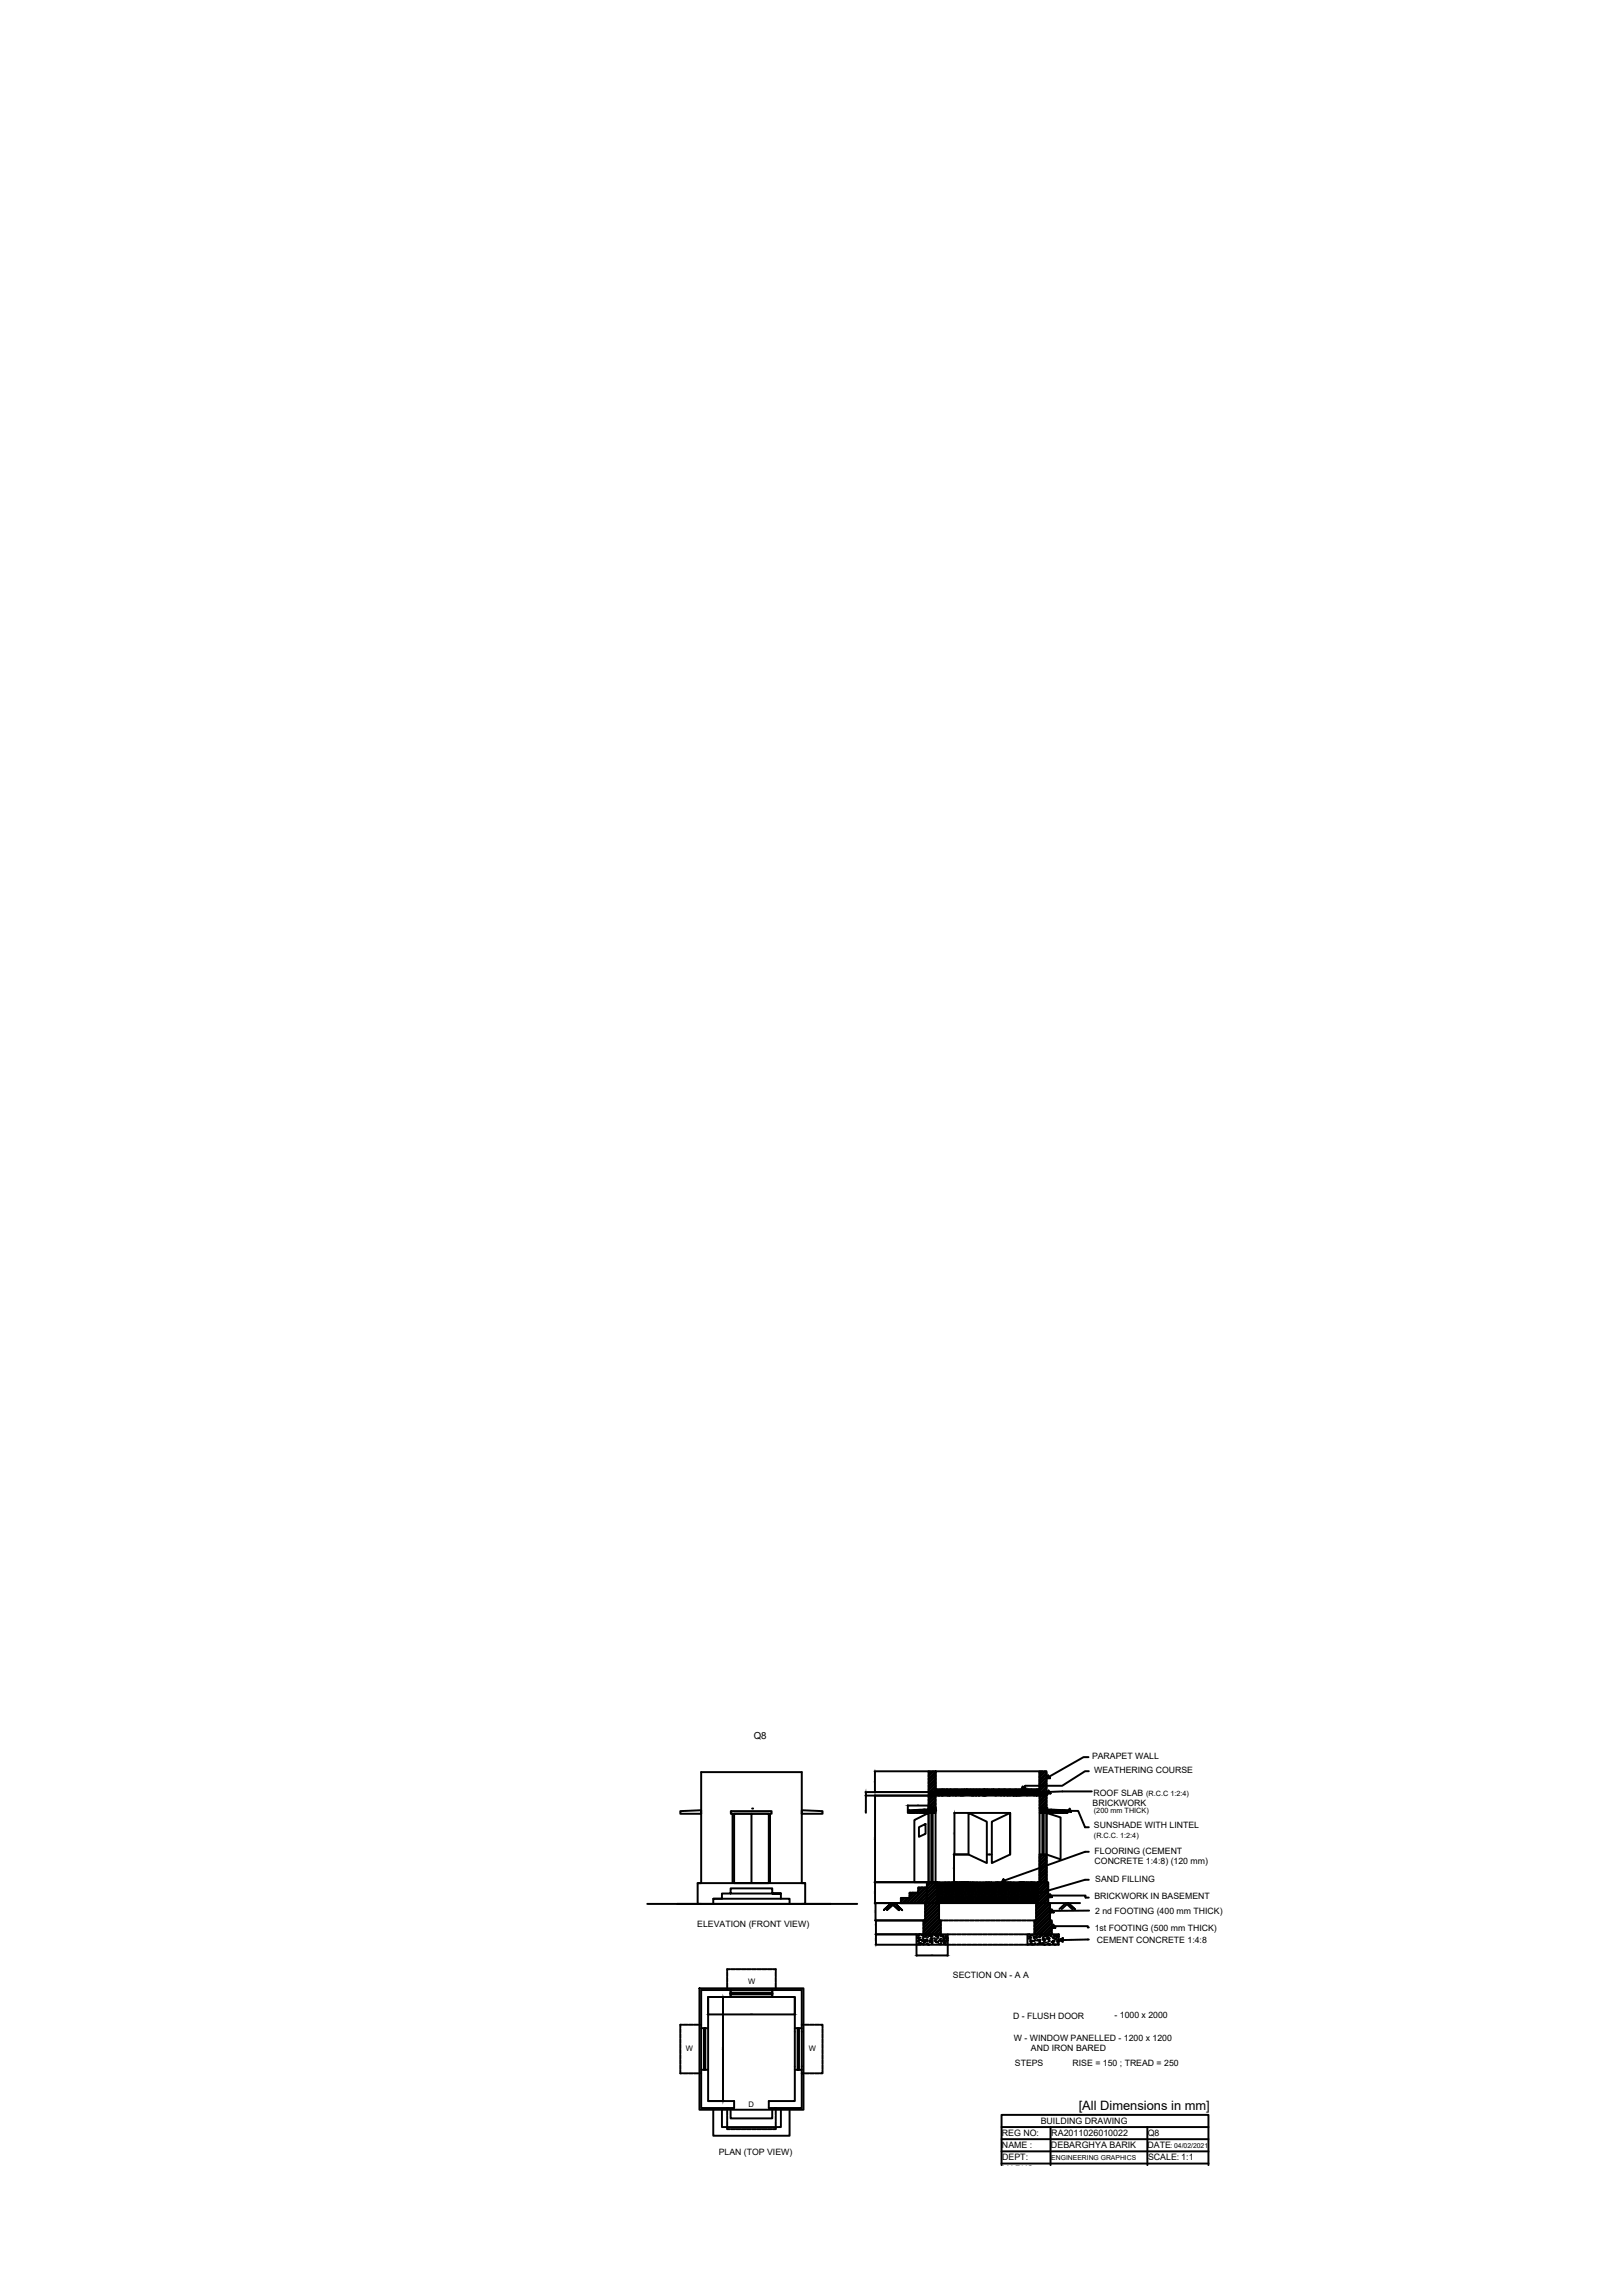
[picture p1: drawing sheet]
<svg xmlns="http://www.w3.org/2000/svg" width="210mm" height="297mm" viewBox="0 0 210 297" stroke-linecap="round" stroke-linejoin="round" font-family="sans-serif">
<defs><g id="words">
<text font-size="1.7" x="139.6" y="273">[All Dimensions in mm]</text>
<text font-size="1.3" x="97.5" y="225">Q8</text>
<g font-size="1.2">
<text x="136" y="277.9">DEBARGHYA BARIK</text>
<text x="136" y="276.3">RA2011026010022</text>
</g>
<g font-size="1.1">
<text x="141.3" y="227.6">PARAPET WALL</text>
<text x="141.4" y="233.6">BRICKWORK</text>
<text x="141.5" y="232.4">ROOF SLAB</text>
<text x="141.6" y="229.4">WEATHERING COURSE</text>
<text x="141.6" y="236.5">SUNSHADE WITH LINTEL</text>
<text x="141.7" y="239.8">FLOORING (CEMENT</text>
<text x="141.6" y="245.6">BRICKWORK IN BASEMENT</text>
<text x="141.7" y="241.1">CONCRETE 1:4:8) (120 mm)</text>
<text x="141.7" y="243.5">SAND FILLING</text>
<text x="90.2" y="249.4">ELEVATION (FRONT VIEW)</text>
<text x="141.7" y="249.9">1st FOOTING (500 mm THICK)</text>
<text x="141.7" y="247.6">2 nd FOOTING (400 mm THICK)</text>
<text x="142" y="251.4">CEMENT CONCRETE 1:4:8</text>
<text x="123.3" y="255.9">SECTION ON - A A</text>
<text x="131.1" y="261.3">D - FLUSH DOOR</text>
<text x="144.2" y="261">- 1000 x 2000</text>
<text x="131.2" y="264.1">W - WINDOW PANELLED - 1200 x 1200</text>
<text x="131.3" y="267.3">STEPS</text>
<text x="133.4" y="265.4">AND IRON BARED</text>
<text x="138.8" y="267.3">RISE = 150 ; TREAD = 250</text>
<text x="134.7" y="274.8">BUILDING DRAWING</text>
<text x="93" y="278.8">PLAN (TOP VIEW)</text>
<text x="129.6" y="276.3">REG NO:</text>
<text x="129.7" y="277.9">NAME :</text>
<text x="129.7" y="281">MARKS:</text>
<text x="129.7" y="279.4">DEPT:</text>
<text x="148.5" y="277.9">DATE</text>
<text x="148.5" y="276.4">Q8</text>
<text x="148.6" y="279.5">SCALE: 1:1</text>
</g>
<g font-size="1">
<text x="96.8" y="256.7">W</text>
<text x="88.7" y="265.3">W</text>
<text x="104.7" y="265.3">W</text>
<text x="96.9" y="272.6">D</text>
</g>
<g font-size=".9">
<text x="148.3" y="232.4">(R.C.C 1:2:4)</text>
<text x="141.6" y="234.6">(200 mm THICK)</text>
<text x="141.6" y="237.8">(R.C.C. 1:2:4)</text>
<text x="136" y="279.4">ENGINEERING GRAPHICS</text>
<text x="151.5" y="277.9">: 04/02/2021</text>
</g>
</g></defs>
<!-- layer: 0 -->
<g fill="none" stroke="#000" stroke-width=".25">
<path d="M88 234.3l2.7-.1v.5h-2.7zM94.7 234.7h5.2v-.4h-5.3v.4h.2v8.9M97.2 234.7h-2.2v8.9h4.5v-8.9h-2.3v8.9M97.3 234h.1M99.6 234.7v8.9M103.8 234.2l2.6 .1v.4h-2.6zM112 232.3h8.2v-.5h14.3v.5h-13.4M112 231.8h8.1M112.1 232v.2M112.1 232.3v2.2M113.2 229.2h6.9M113.2 229.3v2.4"/>
<path d="M113.2 232.4v11M117.5 234.2l2.7-.1v-.2h.9v.6h-3.6zM117.5 233.5v.7M117.5 234.3h.1M117.6 234.4h.1M117.6 234.3h.1M117.6 233.6h2.5M117.6 234.2h.1M117.6 234.5h.1M117.7 234.4h.1M117.7 234.2h.1M117.8 234.3h.1"/>
<path d="M117.9 234.4h.1M117.9 234.5h.1M117.9 234.3h.1M118 234.4h.1M118.1 234.3h.1M118.1 234.5h.1M118.2 234.2h.1M118.2 234.4h.1M118.2 234.5h.1M118.2 234.3h.1M118.3 234.2l-.1 .1zM118.3 234.5h.1"/>
<path d="M118.3 234.3h.1M118.3 234.4h.1M118.3 235.5l1.9-1v9h-1.9zM118.4 234.3h.1M118.5 234.4h.1M118.5 234.5h.1M118.5 234.2h.1M118.6 234.5h.1M118.6 234.3h.1M118.6 234.4h.1M118.7 234.2h.1M118.7 234.5h.1"/>
<path d="M118.8 234.2h.1M118.8 234.4h.1M118.9 234.5h.1M118.9 234.4h.1M118.9 234.3l-.1 .1zM118.9 234.2h.1M118.9 234.1v.1M118.9 236.4l.9-.4v1.2l-.9 .4zM119 234.2h.1M119 234.1h.1M119.1 234.4h.1M119.1 234.5h.1"/>
<path d="M119.1 234.3h.1M119.1 234.2h.1M119.2 234.4h.1M119.2 234.5h.1M119.3 234.2h.1M119.4 234.3h.1M119.4 234.1h.1M119.4 234.5h.1M119.4 234.4h.1M119.4 234.2h.1M119.5 234.4h.1M119.5 234.1h.1"/>
<path d="M119.5 234.5h.1M119.6 234.3h.1M119.6 234.1h.1M119.7 234.4h.1M119.7 234.3h.1M119.7 234.2h.1M119.8 234.5h.1M119.8 234.2h.1M119.9 234.3h.1M119.9 234.5h.1M120 234.4h.1M120 234.2h.1"/>
<path d="M120 234.5h.1M120.1 234.4h.1M120.1 234.5h.1M120.1 234.2h.1M120.2 234.5v9h.9v-9M120.2 233.9v-1.6h.9v1.6M120.2 229.2h.9v2.6h-.9zM120.2 233.5v.6M120.2 234h.1M120.2 234.3h.1M120.2 232.1h.1M120.2 229.2h.1"/>
<path d="M120.2 233.9h.1M120.3 234.2h.1M120.3 232.3l-.1 .1M120.3 234.4h.1M120.3 232.1h.1M120.3 234h.1M120.3 232h.1M120.3 234.5h.1M120.4 232.1h.1M120.4 232.3h.1M120.4 234h.1M120.4 231.9h.1"/>
<path d="M120.4 232.2h.1M120.4 229.2l-.2 .1M120.4 232l-.1 .1zM120.4 232.3l-.2 .2M120.4 234.2h.1M120.5 231.9h.1M120.5 234.4h.1M120.5 234.2h.1M120.5 234.5h.2v9h-.2zM120.6 234.2h.1M120.5 233.9h.1M120.5 232h.1"/>
<path d="M120.6 234.5h.1M120.6 234.3h.1M120.6 234.1h.1M120.6 233.9h.1M120.6 234h.1M120.6 232.1h.1M120.6 232.2h.1M120.7 232.2h.1M120.7 231.9h.1M120.7 234.4h.1M120.7 234.2h.1M120.7 234h.1"/>
<path d="M120.7 234.3h.1M120.7 229.2l-.5 .5M120.7 232.3l-.5 .5M120.7 232.1h.1M120.8 234.2h.1M120.8 234h.1M120.8 229.2l-.6 .6M120.8 233.9h.1M120.8 234.5h.1M120.9 234.3h.1M120.9 232h.1M120.9 232.3l-.7 .7"/>
<path d="M120.9 234.1h.1M120.9 233.9h.1M120.9 232.1h.1M120.9 231.9h.1M120.9 234.4h.1M120.9 234.5h.1M120.9 232.2h.1M120.9 232.3h.1M121 233.9h.1M121 234h.1M121 232.1v.1zM121 231.9h.1"/>
<path d="M121 234.1h.1M121 234.2h.1M121 232.2h.1M121.1 231.5h13.4v.3h-13.4zM121.1 229.2h13.4v2.3h-13.4zM121.1 232.5l-.9 .9M121.1 233.4l-.5 .5M121.1 233l-.9 .9M121.1 234.3v.1M121.1 229.2l-.9 .9M121.1 229.7l-.9 .9M121.1 230.1l-.9 .9"/>
<path d="M121.1 230.6l-.9 .9M121.1 231l-.9 .8M121.1 231.5l-.4 .3M121.1 232.4l-.9 .9M121.1 232.8l-.9 .9M121.1 233.3l-.6 .6M121.1 233.7l-.2 .2M121.1 229.4l-.9 .9M121.1 229.8l-.9 .9M121.1 230.3l-.9 .9M121.1 230.7l-.9 .9M121.1 231.2l-.7 .6"/>
<path d="M121.1 231.6l-.3 .2M121.1 232.1h.1M121.1 232.2h.1M121.1 231.5h.1M121.2 231.6h.1M121.2 232.3h.1M121.2 231.5h.1M121.2 231.9h.1M121.2 232.1h.1M121.2 232.2h.1M121.2 232h.1M121.2 231.8h.1"/>
<path d="M121.3 232.2h.1M121.3 231.7h.1M121.3 231.9h.1M121.4 231.7h.1M121.4 231.6h.1M121.4 231.8h.1M121.4 232.2h.1M121.4 232h.1M121.5 232.3h.1M121.5 231.6h.1M121.5 232.2h.1M121.5 232.1h.1"/>
<path d="M121.5 231.9h.1M121.5 231.5h.1M121.5 231.7h.1M121.6 231.6h.1M121.6 232.3v-.1zM121.6 232h.1M121.6 231.8h.1M121.6 231.9h.1M121.6 232.2h.1M121.7 232.2h.1M121.7 232h.1M121.7 231.8h.1"/>
<path d="M121.7 231.6h.1M121.8 232.3h.1M121.8 232h.1M121.8 232.1h.1M121.8 231.9h.1M121.8 231.7h.1M121.8 232.2h.1M121.8 231.5h.1M121.9 231.6h.1M121.9 231.7h.1M121.9 231.8h.1M121.9 232.3h.1"/>
<path d="M121.9 231.9h.1M121.9 232.2h.1M122 232.3h.1M122 231.6h.1M122 232.2h.1M122.1 232.2h.1M122.1 232h.1M122.1 231.5h.1M122.1 231.7h.1M122.1 231.9h.1M122.1 232.1h.1M122.2 231.9h.1"/>
<path d="M122.2 231.7h.1M122.2 232.1h.1M122.2 231.8h.1M122.2 232.3h.1M122.3 231.9h.1M122.3 232.2h.1M122.3 231.7h.1M122.4 231.6h.1M122.4 232.1h.1M122.4 232.2h.1M122.4 232h.1M122.4 231.8h.1"/>
<path d="M122.5 231.7h.1M122.5 232h.1M122.5 231.9h.1M122.6 232h.1M122.6 231.5h.1M122.5 232.3h.1M122.6 232.3h.1M122.6 232.2h.1M122.6 231.9h.1M122.6 231.6h.1M122.7 231.6h.1M122.7 231.7h.1"/>
<path d="M122.7 232.2h.1M122.7 232h.1M122.7 231.8h.1M122.7 232.3h.1M122.7 232.1h.1M122.8 231.7h.1M122.8 232h.1M122.8 231.9h.1M122.8 232.3h.1M122.8 231.6h.1M122.9 232.2h.1M122.9 232h.1"/>
<path d="M122.9 231.8h.1M123 231.6h.1M123 232.1h.1M123 231.9h.1M123 231.7h.1M123 231.5h.1M123 231.8h.1M123 232h.1M123 232.2h.1M123.1 231.7h.1M123.1 232h.1M123.1 231.9h.1"/>
<path d="M123.2 231.9h.1M123.2 231.6h.1M123.2 231.8h.1M123.3 232.3h.1M123.3 232.1h.1M123.3 231.6h.1M123.3 231.9h.1M123.3 231.7h.1M123.3 232.2h.1M123.3 232h.1M123.4 231.9h.1M123.4 232.1h.1"/>
<path d="M123.4 231.7h.1M123.4 231.6h.1M123.4 239.9h1.9M123.5 232h.1M123.4 232.2h.1M123.5 231.9h.1M123.5 234.5h1.8M123.5 231.7h.1M123.5 232.2h.1M123.5 231.5h.1M123.5 234.7v5.1M123.6 232h.1"/>
<path d="M123.6 231.8h.1M123.6 231.7h.1M123.6 231.9h.1M123.6 232.2h.1M123.7 232.1h.1M123.7 231.7h.1M123.7 232.3h.1M123.7 231.5h.1M123.8 232h.1M123.8 231.6h.1M123.8 231.9h.1M123.9 231.9h.1"/>
<path d="M123.8 231.8h.1M123.8 232.2h.1M123.9 231.8h.1M123.9 231.6h.1M123.9 231.7h.1M123.9 232h.1M124 232h.1M123.9 232.3h.1M124 231.7h.1M124 231.9h.1M124 231.8h.1M124 232.1h.1"/>
<path d="M124.1 232h.1M124.1 232.1h.1M124.1 231.8h.1M124.2 231.6h.1M124.2 232.1h.1M124.2 231.8h.1M124.2 231.9h.1M124.2 231.7h.1M124.2 232.3h.1M124.3 232.3h.1M124.3 232.1h.1M124.3 231.8h.1"/>
<path d="M124.3 231.7h.1M124.3 231.9h.1M124.3 231.6h.1M124.4 232h.1M124.4 232.3h.1M124.4 232.1h.1M124.4 231.9h.1M124.4 231.7h.1M124.4 231.5h.1M124.5 231.6h.1M124.5 231.7h.1M124.5 232.1h.1"/>
<path d="M124.5 231.8h.1M124.6 232.3h.1M124.6 231.7h.1M124.6 232l-.1 .1zM124.6 232.2h.1M124.6 231.8h.1M124.7 231.9h.1M124.7 232.1h.1M124.7 232h.1M124.7 231.6h.1M124.7 232.3h.1M124.7 231.7h.1"/>
<path d="M124.7 232.2h.1M124.8 231.5h.1M124.8 231.7h.1M124.8 231.6h.1M124.8 232h.1M124.9 232h.1M124.9 231.8h.1M124.9 232.2h.1M125 231.8h.1M125 232h.1M125 232.2h.1M125 231.7h.1"/>
<path d="M125 231.6h.1M125 231.5h.1M125.1 231.7h.1M125.1 231.5h.1M125.1 232h.1M125.1 232.1h.1M125.2 231.7h.1M125.2 231.6h.1M125.2 231.5h.1M125.2 232h.1M125.2 232.1l-.1 .1zM125.2 231.8h.1"/>
<path d="M125.3 232h.1M125.3 232.2h.1M125.3 231.7h.1M125.3 232.1h.1M125.3 231.8h.1M125.3 231.6h.1M125.3 234.5h5.4v5.4M125.3 234.5l2.4 1.2v5.3l-2.4-1.1zM125.4 231.7h.1M125.4 232.1h.1M125.5 231.9h.1M125.5 232h.1"/>
<path d="M125.5 232.2h.1M125.5 231.5h.1M125.5 231.8h.1M125.6 232h.1M125.6 232.1h.1M125.6 231.6h.1M125.6 231.8h.1M125.6 231.9h.1M125.6 231.7h.1M125.7 232.1h.1M125.7 231.6h.1M125.7 231.8h.1"/>
<path d="M125.7 231.7h.1M125.8 232.2l-.1 .1M125.8 232.2v.1M125.8 231.8h.1M125.8 231.9h.1M125.8 232.2h.1M125.9 232.3h.1M125.9 232.1h.1M125.9 231.9h.1M125.9 232h.1M125.9 231.7h.1M125.9 231.5h.1"/>
<path d="M125.9 232.2h.1M126 231.8h.1M126 231.6h.1M126 232.2h.1M126 232h.1M126.1 231.8h.1M126.1 232.1h.1M126.2 232h.1M126.2 232.2h.1M126.2 232.1h.1M126.2 231.8h.1M126.2 231.9h.1"/>
<path d="M126.2 231.7h.1M126.3 232h.1M126.3 231.7h.1M126.3 232.3h.1M126.3 231.5h.1M126.3 231.8h.1M126.3 231.6h.1M126.4 232h.1M126.4 231.6h.1M126.4 231.8h.1M126.5 232.2h.1M126.5 232h.1"/>
<path d="M126.5 231.8h.1M126.5 231.6h.1M126.5 232.1h.1M126.5 231.7h.1M126.6 232.2h.1M126.6 231.8h.1M126.6 231.9h.1M126.7 231.5h.1M126.7 231.9h.1M126.7 232.1h.1M126.7 232.3h.1M126.8 231.8h.1"/>
<path d="M126.8 232.2h.1M126.8 232h.1M126.8 231.6h.1M126.8 232.1h.1M126.8 231.7h.1M126.9 231.9h.1M126.9 231.8h.1M126.9 231.7h.1M126.9 232.1h.1M127 231.7h.1M127 231.9h.1M127 232.1h.1"/>
<path d="M127.1 231.8h.1M127.1 231.6h.1M127.1 231.9h.1M127.1 232.1h.1M127.1 232h.1M127.2 232.3h.1M127.2 231.6h.1M127.2 231.8h.1M127.2 231.7h.1M127.3 231.7h.1M127.3 232.1h.1M127.3 232.3h.1"/>
<path d="M127.3 231.5h.1M127.3 231.9h.1M127.4 231.5h.1M127.4 232.1h.1M127.5 232.1h.1M127.5 231.8h.1M127.5 231.9h.1M127.5 232.3h.1M127.5 231.6h.1M127.5 232.2h.1M127.6 231.9h.1M127.6 231.8h.1"/>
<path d="M127.6 231.6h.1M127.6 232.2h.1M127.6 232h.1M127.6 231.5h.1M127.6 231.7h.1M127.7 232h.1M127.7 232.1h.1M127.7 239.9h.7M127.7 231.6h.1M127.8 231.5h.1M127.8 231.8h.1M127.8 232.2h.1"/>
<path d="M127.9 232.2h.1M127.9 232h.1M127.9 232.1h.1M127.9 231.8h.1M127.9 231.6h.1M127.9 231.9h.1M127.9 231.5h.1M128 231.6h.1M128 232.1h.1M128 232h.1M128 232.2h.1M128.1 231.7h.1"/>
<path d="M128.1 232h.1zM128.1 231.8h.1M128.2 231.8h.1M128.2 232h.1M128.2 232.2h.1M128.2 231.6h.1M128.2 231.9h.1M128.3 232h.1M128.3 231.9h.1M128.3 231.7h.1M128.3 232.2h.1M128.3 231.5h.1"/>
<path d="M128.4 235.7l2.3-1.2v5.4l-2.3 1.1zM128.4 231.9h.1M128.5 231.7h.1M128.5 232.1h.1M128.5 231.9h.1M128.5 231.5h.1M128.6 231.5h.1M128.5 231.6h.1M128.6 231.9h.1M128.6 231.6h.1M128.6 232.1h.1M128.6 232.2h.1"/>
<path d="M128.7 232h.1M128.8 232.2h.1M128.7 231.9h.1M128.7 232.1h.1M128.8 232l-.1 .1zM128.8 232.3h.1M128.8 232.1h.1M128.8 231.9h.1M128.8 231.7h.1M128.8 231.6h.1M128.9 232h.1M128.9 231.7h.1"/>
<path d="M128.9 231.9h.1M128.9 232.2h.1M128.9 231.8h.1M129 232.1h.1M129 231.6h.1M129 231.9h.1M129.1 232.2h.1M129.1 232.1h.1M129.1 232h.1M129.1 231.9h.1M129.1 231.7h.1M129.1 231.8h.1"/>
<path d="M129.1 231.6h.1M129.2 232h.1M129.2 231.6h.1M129.2 232.2h.1M129.3 232h.1M129.3 231.5h.1M129.3 231.6h.1M129.3 231.8h.1M129.3 232.2h.1M129.3 232.2l.1-.1zM129.3 231.9h.1M129.4 231.6h.1"/>
<path d="M129.4 232.2h.1M129.4 232h.1M129.4 231.8h.1M129.4 231.7h.1M129.5 232h.1M129.5 231.6h.1M129.5 231.8h.1M129.5 232.3h.1M129.5 232.1h.1M129.5 231.9h.1M129.5 232.2h.1M129.6 232.2h.1"/>
<path d="M129.6 231.6h.1M129.6 231.8h.1M129.6 231.7h.1M129.7 231.9h.1M129.7 232.2h.1M129.7 232h.1M129.7 231.8h.1M129.7 231.6h.1M129.8 231.5h.1M129.8 231.6h.1M129.8 232h.1M129.8 232.2h.1"/>
<path d="M129.8 231.7h.1M129.8 231.9h.1M129.9 231.6h.1M129.9 232.1h.1M129.9 232.3h.1M129.9 231.9h.1M130 231.7h.1M130 231.5h.1M130 232.1h.1M130.1 232h.1M130 231.9h.1M130.1 231.6h.1"/>
<path d="M130.1 232.2h.1M130.2 231.8h.1M130.2 231.6h.1M130.2 231.9h.1M130.2 231.7h.1M130.2 232.3h.1M130.2 232.1h.1M130.3 231.7h.1M130.3 231.9h.1M130.3 231.6h.1M130.3 232.2h.1M130.4 232.2h.1"/>
<path d="M130.4 232h.1M130.4 231.6h.1M130.4 231.9h.1M130.4 232.3h.1M130.5 231.7h.1M130.5 232.1h.1M130.5 231.8h.1M130.5 232.2h.1M130.5 232h.1M130.6 231.6h.1M130.6 232h.1M130.6 232.3h.1"/>
<path d="M130.6 232.2h.1M130.6 231.5h.1M130.7 231.8h.1M130.7 231.7h.1M130.7 232h.1M130.7 232.2h.1M130.8 231.8h.1M130.8 232.3h.1M130.8 232.2h.1M130.8 232.1h.1M130.8 232h.1M130.8 231.7h.1"/>
<path d="M130.8 231.6h.1M130.9 232.1h.1M130.9 232h.1M130.9 231.8h.1M130.9 231.6h.1M130.9 232.2h.1M131 232h.1M131 231.7h.1M131 231.6h.1M131.1 232.3h.1M131.1 232.1h.1M131.1 231.8h.1"/>
<path d="M131.1 232h.1M131.1 231.6h.1M131.2 231.7h.1M131.2 232.2h.1M131.2 232h.1M131.2 232.3h.1M131.3 231.5h.1M131.3 232.1h.1M131.3 231.7h.1M131.3 232.2h.1M131.3 232h.1M131.4 231.9h.1"/>
<path d="M131.4 232.3h.1M131.4 232.1h.1M131.4 231.7h.1M131.4 231.5h.1M131.5 231.9h.1M131.5 231.7h.1M131.5 232h.1M131.5 231.6h.1M131.5 232.1h.1M131.6 232.3h-.1M131.6 232.1h.1M131.6 231.7h.1"/>
<path d="M131.7 232.3h.1M131.7 232.1h.1M131.7 231.9h.1M131.7 232.2h.1M131.7 231.7h.1M131.8 232h.1M131.8 231.9h.1M131.8 231.7h.1M131.8 232.3h.1M131.8 231.5h.1M131.9 231.9h.1M131.9 232.3h.1"/>
<path d="M131.9 232.1h.1M131.9 231.7h.1M131.9 232h.1M132 232.2h.1M132 232h.1M132 231.8h.1M132 231.6h.1M132 232.1h.1M132 231.9h.1M132.1 232h.1M132.1 232.3h.1M132.1 231.8h.1"/>
<path d="M132.2 231.9h.1M132.2 232.2h.1M132.2 231.8h.1M132.2 231.6h.1M132.2 231.7h.1M132.2 231.5h.1M132.2 232.1h.1M132.2 232h.1M132.3 232h.1M132.3 232.2h.1M132.3 231.5h.1M132.3 231.8h.1"/>
<path d="M132.3 231.6h.1M132.3 231.1l.4 .2-.5 .2zM132.4 232h.1M132.4 231.8h.1M132.4 231.5h.1M132.5 232.2h.1M132.5 231.8h.1M132.5 231.7h.1M132.5 232.1h.1M132.5 231.6h.1M132.6 232.1h.1M132.6 231.9h.1"/>
<path d="M132.6 231.8h.1M132.6 231.6h.1M132.6 232.2h.1M132.6 232h.1M132.7 231.7h.1M132.7 232h.1M132.7 231.5h.1M132.8 232h.1M132.8 231.8h.1M132.8 231.7h.1M132.8 232.1h.1M132.8 232.2h.1"/>
<path d="M132.8 232.3h.1M132.9 232.1h.1M132.9 231.9h.1M132.9 231.7h.1M132.9 231.5h.1M132.9 231.8h.1M133 231.9h.1M133 232h.1M133 232.1h.1M133 231.6h.1M133 231.5h.1M133.1 231.5h.1"/>
<path d="M133.1 232h.1M133.1 231.8h.1M133.1 231.6h.1M133.1 231.7h.1M133.1 232.1h.1M133.1 232.2h.1M133.2 232h.1M133.2 231.9h.1M133.2 231.7h.1M133.2 232.1h.1M133.3 231.8h.1M133.3 232.1h.1"/>
<path d="M133.3 232.2h.1M133.3 231.9h.1M133.3 231.5h.1M133.4 231.8h.1M133.4 232.1h.1M133.4 232.2h.1M133.4 232h.1M133.4 231.6h.1M133.5 231.8h.1M133.5 231.6h.1M133.5 231.5h.1M133.5 231.9h.1"/>
<path d="M133.5 231.7h.1M133.5 232h.1M133.5 232.1h.1M133.5 232.2h.1M133.6 232.1h.1M133.6 231.7h.1M133.6 231.6h.1M133.7 231.8h.1M133.7 232.2h.1M133.7 232h.1M133.7 231.6h.1M133.8 232h.1"/>
<path d="M133.8 232.3h.1M133.8 231.5h.1M133.8 231.9h.1M133.9 231.6h.1M133.8 231.6h.1M133.9 232.2h.1M133.9 232h.1M133.9 232.1h.1M134 231.6h.1M133.9 231.7h.1M134 232.1h.1M134 231.9h.1"/>
<path d="M134 232.2h.1M134 231.7h.1M134 232h.1M134.1 231.6h.1M134 231.5h.1M134 231.8h.1M134.1 232.2h.1M134.2 232.2h.1M134.1 231.5h.1M134.2 231.9h.1M134.2 232.2l-.1 .1M134.2 231.8h.1"/>
<path d="M134.2 231.6h.1M134.2 232.1h.1M134.3 231.8h.1M134.3 232h.1M134.3 231.6h.1M134.3 231.7h.1M134.3 232.3h.1M134.3 232.1h.1M134.3 231.9h.1M134.3 231.5h.1M134.3 232.2h.1M134.4 231.8h.1"/>
<path d="M134.4 231.5h.1M134.5 232.2h.1M134.5 231.8h.1M134.5 232.1h.1M134.5 233.9h.1M134.5 239.9h.1M134.5 234.5h.9v9h-.9zM134.5 234.5v-.6h.9v.2l2.7 .1v.3h-2.7M134.5 233.9v-1.6h.9v1.6M134.5 231.8h.9v.5M134.5 229.2h.9v2.6h-.9zM134.5 234.2h.1"/>
<path d="M134.6 234h.1M134.6 232.2h.1M134.6 234.4h.1M134.6 232.3h.1M134.6 232h.1M134.6 232.1h.1M134.6 231.9h.1M134.6 234.2h.1M134.7 234h.1M134.8 234.2h.1M134.7 229.2l-.2 .1M134.7 234.2h.1"/>
<path d="M134.7 232.1h.1M134.8 231.9h.1M134.8 233.9h.1M134.8 232.3l-.3 .2M134.8 234.3h.1M134.8 232.1h.1M134.8 234.5h.1M134.8 234.1h.1M134.8 239.9l-.3 .3M134.9 234h.1M134.9 229.2l-.4 .3M134.9 232.2h.1"/>
<path d="M134.9 232h.1M134.9 233.9h.1M134.9 232.3l-.4 .4M134.9 234.4h.1M134.9 234.2h.1M135 234.3h.1M135 231.9h.1M135 232.3h.1M135 234.3v.1M135 233.9h.1M135.1 233.9h-.1M135.1 233.9h.1"/>
<path d="M135.1 239.9h-.2v-5.4h.2v5.4l-.6 .5M135.1 234.4h.1M135.1 231.9h.1M135.1 234.2h.1M135.1 234h.1M135.1 234.3h.1M135.1 234.1h.1M135.1 232.1h.1M135.1 232h.1M135.2 232.2h.1M135.1 234.5h.1M135.2 234.5h.1"/>
<path d="M135.2 232.3h.1M135.2 232.1h.1M135.2 234h.1M135.2 229.2l-.7 .6M135.2 232h.1M135.2 232.3l-.7 .7M135.2 231.9h.1M135.3 234.2h.1M135.3 234.3h.1M135.3 234.1h.1M135.3 232.2h.1M135.3 233.9h.1"/>
<path d="M135.3 239.9l-.8 .8M135.3 232h.1M135.3 229.2l-.8 .8M135.4 233.9h.1M135.4 232.3l-.9 .8M135.4 234.4h.1M135.4 232.2h.1M135.4 234.2h.1M135.4 234h.1M135.4 232.1h.1M135.4 234.5l1.9 .6v5.4l-1.9-.6zM135.4 229.5l-.9 .9"/>
<path d="M135.4 230.3l-.9 .9M135.4 229.4l-.9 .9M135.4 229.8l-.9 .9M135.4 230.7l-.9 .9M135.4 231.2l-.6 .6M135.4 231.6l-.2 .2M135.4 232.5l-.9 .9M135.4 233l-.8 .9M135.4 233.4l-.4 .5M135.4 230l-.9 .9M135.4 230.4l-.9 .9M135.4 230.9l-.9 .9"/>
<path d="M135.4 231.3l-.5 .5M135.4 231.8h.1M135.4 232.7l-.9 .9M135.4 233.1l-.7 .8M135.4 233.6l-.2 .3M135.4 239.9l-.9 .9M135.4 234.5h.1M135.5 234.1h.1M135.5 234.5h.1M135.5 234.3h.1M135.5 234.2l.1 .1M135.6 234.2h.1"/>
<path d="M135.6 234.3h.1M135.6 234.4h-.1zM135.6 229.7l.3 .4h-.5zM135.7 234.5h.1M135.7 234.3h.1M135.7 234.2h.1M135.7 231.6l.2 .4h-.4zM135.8 234.5h.1M135.8 234.2h.1M135.9 234.2h.1M135.9 234.4h.1M136 234.4h.1"/>
<path d="M136 234.5h.1M136 234.3h.1M136 234.1h.1M136 234.2h.1M136.1 234.4h.1M136.2 234.3h.1M136.2 234.5h.1M136.3 234.5h.1M136.3 234.4h.1M136.3 234.2h.1M136.3 234.3h.1M136.4 234.4h.1"/>
<path d="M136.4 234.3h.1M136.4 234.2h.1M136.5 234.3h.1M136.5 234.4h.1M136.6 234.4h.1M136.6 234.2h.1M136.6 234.3h.1M136.7 234.5h.1M136.8 234.3h.1M136.8 234.4h.1M136.8 234.5h.1M136.8 234.2h.1"/>
<path d="M137 234.5h.1M137 234.3h.1M137.1 234.3h.1M137.1 234.5h.1M137.1 234.2h.1M137.2 234.5h.1M137.2 234.3h.1M137.3 234.2h.1M137.4 234.3h.1M137.4 234.5h.1M137.5 234.2h.1M137.5 234.4h.1"/>
<path d="M137.6 234.5h.1M137.7 234.4h.1M137.7 234.3h.1M137.7 234.2h.1M137.8 234.5h.1M137.9 234.4h.1M138 234.3h.1M138 234.5h.1M138 234.4h.1M138 234.2h.1M138.1 234.4h.1M138.4 234l.2 .4h-.5z"/>
<path d="M138.5 234.3h1l.9 2.1h.5M140.9 227.3h-.7l-4.4 2.6M140.9 229.1h-.5l-2.9 1.9h-4.8l-.2 .2M140.9 239.6h-.5l-10.4 3.7M141.3 231.8h-5.5M83.8 246.3h27.1M90.3 243.6h13.9M90.5 257.2h13.5v15.7h-13.5zM90.7 257.5h13.1v15.2h-4.3v-.9h3.4v-13.4h-11.3v13.4h3.4v.9h-4.3zM90.7 246.3h-.4v-2.7h.4v-14.3h13.1v14.3h.4v2.7h-.4M91.6 258.4v2.3M91.7 258.4h1.9"/>
<path d="M93.6 258.5v13.2M94.1 255.2v.5M94.1 255.8v.6M94.1 256.5v.6M94.1 257.2v.3M94.5 254.8h-.4v.2M94.5 257.8h5.4v.2h-5.4zM94.5 245v-.7h5.4v.7h1.2h-7.7v.6h-1.1M94.5 257.5v.9M94.6 254.8h.6M95.3 254.8h.5M96 254.8h.5"/>
<path d="M96.6 254.8h.6M97.3 254.8h.5M98 254.8h.5M98.7 254.8h.5M99.3 254.8h.6M99.9 257.5v.9M100 254.8h.4v.2M100.4 255.2v.5M100.4 255.8v.6M100.4 256.5v.6M100.4 257.2v.3M101.1 245.6h1.1v.7"/>
<path d="M101.1 245v.6h-8.8v.7M102.9 258.4v2.3M113.2 243.5h6.7M113.2 246.2h22.5M113.2 243.5h6.9M113.2 248.5h6.5M113.2 243.6v2.5M113.3 250.2h6.2M113.3 251.6h5.3M113.3 246.3v2M113.4 248.6v1.5M113.4 250.4v1.1"/>
<path d="M114.4 247.1l1-.9 .9 .9-.9-.9zM114.8 247.1l1-.9 1 .9-1-.9zM116.6 245.5h1.1v-.6h1.1v-.7h1.1v2h-3.3zM116.7 245.5l-.1 .1M117 245.5l-.4 .4M117.1 245.5l-.5 .6M117.4 245.5l-.6 .7M117.6 245.5l-.7 .7M117.8 244.9l-.1 .1M118.1 244.9l-.4 .4M118.3 244.9l-.6 .5M118.6 244.9l-1.4 1.3"/>
<path d="M118.6 250.2h4v1.4h-4zM118.6 251.6v1.4M118.7 250.3h.1M118.7 251.1h.1M118.7 253h3.8M118.7 244.9l-1.3 1.3M118.7 250.6h.1M118.8 251.6h.1M118.8 251.2h.1M118.8 250.7h.1zM118.8 250.8h.1M118.8 250.4h.1"/>
<path d="M118.8 251.5h.1M118.8 251.4h.1M118.9 244.2l-.1 .1M118.9 251.4h.1M118.9 251h.1M119 250.2h.1M119 250.7h.1M119.1 251h.1M119.1 251.4v.2l-.1-.1zM119.1 251.4h.1M119.2 251h.1M119.2 244.2l-.4 .4"/>
<path d="M119.3 250.4h.1M119.3 251.1h.1M119.4 251.5h.1M119.4 251.1h.1M119.4 250.7h.1M119.4 244.2l-.6 .5M119.4 250.3h.1M119.4 250.9h.1M119.5 251.6h.1M119.5 250.5h.1M119.5 251.1h.1M119.5 248.5h.1"/>
<path d="M119.6 251.3h.1M119.6 250.2h.1M119.7 250.6h.1M119.7 248.5l-.2 .1M119.7 251h.1M119.7 244.2l-2 2M119.7 251.1l.1-.1zM119.7 250.5h.1M119.7 250.3h.1zM119.8 244.2l-2 2M119.9 250.9h.1M119.9 251.5h.1"/>
<path d="M119.9 250.4h.1M119.9 251.1h.1M119.9 251.4h.1M119.9 251h.1M119.9 243.5h1.4v2.7h.2v2.3h.2v1.7h-2.2v-1.7h.2v-2.3h.2zM120 250.7h.1M120 250.3h.1M120.1 251.6h.1M120.1 243.5l-.2 .1M120.1 250.4l.1-.1v.1zM120.2 250.4h.1M120.2 251.6h.1"/>
<path d="M120.3 251.1h.1M120.3 251h.1M120.3 251.2h.1M120.3 250.5h.1M120.4 243.5l-.5 .4M120.4 250.2v.1zM120.4 250.8l.1-.1zM120.5 250.4h.1M120.5 243.5l-.6 .6M120.5 251.2h.1M120.5 251.3h.1M120.5 250.9h.1"/>
<path d="M120.6 251.4h.1M120.6 250.6h.1M120.6 251.2h.1M120.6 250.8h.1M120.6 251.1l-.1 .1zM120.6 243.5h13.7M120.8 243.5l-2.7 2.7M120.9 250.8h.1M120.9 250.3h.1M120.9 251h.1M121 243.5l-2.7 2.7M121 250.4h.1"/>
<path d="M121 251.1h.1M121.1 251.2h.1M121.1 251.2h.1zM121.1 250.5h.1M121.1 250.9h.1M121.2 250.3h.1M121.2 251.3h.1M121.2 250.3v.1zM121.3 243.5l-2.7 2.7M121.3 244.9l-1.6 1.5M121.3 243.6v.5h13v-.6v.6v-.6h.2v-3.6h.9v3.6h.3v2.7h.2v2.3h.2v1.7h-2.2v-1.7h.2v-2.3h.2v-2.6M121.3 243.6l-2.6 2.6"/>
<path d="M121.3 244.4l-1.8 1.8M121.3 243.9l-2.3 2.3M121.3 245.3l-1.6 1.6M121.3 245.8l-1.6 1.5M121.3 244.1l-2.1 2.1M121.3 244.5l-1.7 1.7M121.3 245l-1.6 1.6M121.3 245.5l-1.6 1.5M121.3 244.2h.2M121.3 245h.2M121.3 244.9h.2M121.3 245.7h.2"/>
<path d="M121.3 244.7h.2M121.3 245.6h.2M121.3 250.7h.1M121.3 243.5h.1M121.3 246.2l-1.6 1.6M121.3 244.2v.5M121.3 245.1v.4M121.3 246v.2M121.4 243.9h.1M121.4 244h.1M121.4 243.8h.1M121.4 243.7h.1"/>
<path d="M121.4 250.4h.1zM121.4 251.2h-.1zM121.4 250.5v.1h-.1zM121.4 251.5h.1M121.5 244h.1M121.5 246.2l-1.8 1.7M121.5 243.8h.1M121.5 244.2v.5M121.5 245.1v.4M121.5 246v.2M121.5 251.1h.1M121.5 243.9h.1"/>
<path d="M121.5 243.7h.1M121.5 246.4l-1.8 1.8M121.5 246.9l-2 2M121.5 247.4l-2 2M121.5 247.8l-2 2M121.5 248.3l-2 1.9M121.5 245.9h-.2l-1.6 1.6M121.5 246.6l-1.8 1.8M121.5 247l-2 2.1M121.5 247.5l-2 2M121.5 248l-2 2M121.5 248.4l-1.8 1.8"/>
<path d="M121.5 244.6h.5M121.5 245.5h.5M121.5 244.5h.5M121.5 245.3h.5M121.5 246.2h.5M121.5 244.3h.5M121.5 245.1h.5M121.5 246h.5M121.6 243.6h.1M121.6 244.1v.1M121.6 244.7v.4M121.6 245.5v.5"/>
<path d="M121.6 244h.1M121.6 250.9h.1M121.6 250.2h.1M121.6 243.9h.1M121.7 244h.1M121.7 243.7h.1M121.7 251.6h.1M121.7 243.8h.1M121.7 243.6h.1M121.7 251.2h.1M121.7 251.5h.1M121.7 250.8h.1"/>
<path d="M121.7 250.4h.1M121.7 250.5h.1M121.7 251.1h.1M121.7 243.9h.1M121.7 243.7v.1zM121.7 248.9l-1.3 1.3M121.7 249.4l-.8 .8M121.7 249.8l-.4 .4M121.7 248.6l-1.6 1.6M121.7 249.1l-1.1 1.1M121.7 249.5l-.7 .7M121.7 250l-.2 .2"/>
<path d="M121.7 244.1v.1M121.7 244.7v.4M121.7 245.5v.5M121.8 243.7h.1M121.9 251.2h.1M121.9 243.7h.1M121.9 244h.1M121.9 244.1v.1M121.9 244.7v.4M121.9 245.5v.5M121.9 243.8h.1M122 244h.1"/>
<path d="M122 244.2h.4M122 245h.4M122 245.9h.4M122 244.9h.4M122 245.7h.4M122 244.7h.4M122 245.6h.4M122 243.8h.1M122 243.6h.1M122 243.7h.1M122 251h.1M122 248.5h-.3l-1.7 1.7"/>
<path d="M122 244.2v.5M122 245.1v.4M122 246v.2M122 250.6h.1M122.1 250.4l-.1 .1zM122.1 250.9v-.1zM122.1 244h.1M122.1 243.8h.1M122.1 251.1h.1M122.1 251.4h.1M122.1 243.6h.1M122.1 248.5h.6"/>
<path d="M122.2 244h.1M122.2 244.2v.5M122.2 245.1v.4M122.2 246v.2M122.2 251.3h.1M122.2 243.8h.1M122.2 243.6h.1M122.3 244h.1M122.3 243.9h.1M122.3 243.7h.1M122.3 250.8h.1M122.3 251.5h.1"/>
<path d="M122.3 243.5h.1M122.3 251.1h.1M122.3 243.8h.1M122.3 250.7h.1M122.3 251.6h.1M122.3 250.6h.1M122.3 250.3h.1M122.3 244.2v.5M122.3 245.1v.4M122.3 246v.2M122.3 250.5h.1M122.4 251.2h.1"/>
<path d="M122.4 243.8l-.1 .1zM122.4 243.7h.1M122.4 243.6h.1M122.4 244.6h.4M122.4 245.5h.4M122.4 244.5h.4M122.4 245.3h.4M122.4 246.2h.4M122.4 244.3h.4M122.4 245.1h.4M122.4 246h.4M122.4 244.1v.1"/>
<path d="M122.4 244.7v.4M122.4 245.5v.5M122.4 251h.1M122.4 243.8h.1M122.5 243.6h.1M122.5 244h.1M122.5 251.1h.1M122.5 243.9h.1M122.5 243.7h.1M122.6 243.6h.1M122.6 244.1v.1M122.6 244.7v.4"/>
<path d="M122.6 245.5v.5M122.6 243.7h.1M122.6 250.7v.1h-.1zM122.6 250.2h.4M122.6 251.6h.4M122.6 251.6v1.4M122.7 244h.1M122.8 243.8h.1M122.8 244.1v.1M122.8 244.7v.4M122.8 245.5v.5M122.8 243.9h.1"/>
<path d="M122.8 243.7h.1M122.8 244h.1M122.8 243.5h.1M122.8 244.2h.4M122.8 245h.4M122.8 245.9h.4M122.8 244.9h.4M122.8 245.7h.4M122.8 244.7h.4M122.8 245.6h.4M122.8 248.5h.6M122.8 243.6h.1"/>
<path d="M122.9 244.2v.5M122.9 245.1v.4M122.9 246v.2M122.9 243.7h.1M123 243.9h.1M123 244.2v.5M123 245.1v.4M123 246v.2M123.1 244h.1M123.1 244v.1M123.1 243.8h.1M123.1 243.6h.1"/>
<path d="M123.2 243.5h.1M123.2 243.9h.1M123.2 250.2h.5M123.2 251.6h.5M123.2 243.7h.1M123.2 244.2v.5M123.2 245.1v.4M123.2 246v.2M123.2 243.6h.1M123.2 243.8h.1M123.2 244.6h.5M123.2 245.5h.5"/>
<path d="M123.2 244.5h.5M123.2 245.3h.5M123.2 246.2h.5M123.2 244.3h.5M123.2 245.1h.5M123.2 246h.5M123.3 243.6h.1M123.3 244.1v.1M123.3 244.7v.4M123.3 245.5v.5M123.4 243.9h.1M123.4 244h.1"/>
<path d="M123.4 243.8h.1M123.4 243.6h.1M123.5 243.5h.1M123.5 244.1v.1M123.5 244.7v.4M123.5 245.5v.5M123.5 240v3.4M123.5 243.8h.1M123.5 248.5h.5M123.5 243.6h.1M123.5 244.1h.1M123.6 243.9h.1"/>
<path d="M123.6 244h.1M123.6 243.5h.1M123.6 244.1v.1M123.6 244.7v.4M123.6 245.5v.5M123.6 243.8h.1M123.7 243.6h.1M123.7 244.2h.4M123.7 245h.4M123.7 245.9h.4M123.7 244.9h.4M123.7 245.7h.4"/>
<path d="M123.7 244.7h.4M123.7 245.6h.4M123.7 243.9h.1M123.7 243.5h.1M123.7 243.7h.1M123.7 244.2v.5M123.7 245.1v.4M123.7 246v.2M123.7 243.8h.1M123.8 243.5h.1M123.8 243.7h.1M123.8 243.8h.1"/>
<path d="M123.8 250.2h.6M123.8 251.6h.6M123.9 243.6h.1M123.9 244.2v.5M123.9 245.1v.4M123.9 246v.2M123.9 244h.1M124 243.9h.1M124 243.7h.1M124.1 243.7h.1M124 244.2v.5M124 245.1v.4"/>
<path d="M124 246v.2M124.1 243.6h.1M124.1 244h.1M124.1 243.8h.1M124.1 244.6h.4M124.1 245.5h.4M124.1 244.5h.4M124.1 245.3h.4M124.1 246.2h.4M124.1 244.3h.4M124.1 245.1h.4M124.1 246h.4"/>
<path d="M124.1 244.1v.1M124.1 244.7v.4M124.1 245.5v.5M124.2 248.5h.5M124.2 243.8h.1M124.2 243.6h.1M124.3 244h.1M124.3 243.8h.1M124.3 243.6h.1M124.3 244.1v.1M124.3 244.7v.4M124.3 245.5v.5"/>
<path d="M124.4 243.9h.1M124.4 243.6h.1M124.4 243.5h.1M124.4 243.8h.1M124.4 243.7h.1M124.5 244h.1M124.5 244.1v.1M124.5 244.7v.4M124.5 245.5v.5M124.5 243.6h.1M124.5 250.2h.5M124.5 243.5h.1"/>
<path d="M124.5 251.6h.5M124.5 244.2h.5M124.5 245h.5M124.5 245.9h.5M124.5 244.9h.5M124.5 245.7h.5M124.5 244.7h.5M124.5 245.6h.5M124.6 244h.1M124.6 244.2v.5M124.6 245.1v.4M124.6 246v.2"/>
<path d="M124.6 243.8h.1M124.6 243.6h.1M124.7 243.9h.1M124.7 243.6h.1M124.7 243.5v.1zM124.7 244.2v.5M124.7 245.1v.4M124.7 246v.2M124.7 243.8h.1M124.8 243.5h.1M124.8 243.9h.1M124.8 243.7h.1"/>
<path d="M124.8 243.6h.1M124.8 248.5h.6M124.9 243.7h.1M124.9 243.5h.1M124.9 243.9h.1M124.9 243.8h.1M124.9 243.6h.1M124.9 244.2v.5M124.9 245.1v.4M124.9 246v.2M124.9 244h.1M125 243.7h.1"/>
<path d="M125 244.6h.4M125 245.5h.4M125 244.5h.4M125 245.3h.4M125 246.2h.4M125 244.3h.4M125 245.1h.4M125 246h.4M125 243.6h.1M125 244.1v.1M125 244.7v.4M125 245.5v.5"/>
<path d="M125 243.9h.1M125 243.8h.1M125.1 243.9h.1M125.2 243.9h.1M125.2 243.5h.1M125.2 243.7h.1M125.2 243.6h.1M125.2 244.1v.1M125.2 244.7v.4M125.2 245.5v.5M125.2 250.2h.5M125.2 251.6h.5"/>
<path d="M125.2 244h.1M125.3 244h.1M125.3 243.6h.1M125.3 243.6v.1zM125.3 244.1v.1M125.3 244.7v.4M125.3 245.5v.5M125.4 243.5h.1M125.4 243.8h.1M125.4 244h.1M125.4 244.2h.4M125.4 245h.4"/>
<path d="M125.4 245.9h.4M125.4 244.9h.4M125.4 245.7h.4M125.4 244.7h.4M125.4 245.6h.4M125.4 244.2v.5M125.4 245.1v.4M125.4 246v.2M125.5 243.9h.1M125.5 243.7h.1M125.5 243.6h.1M125.5 243.8h.1"/>
<path d="M125.5 248.5h.6M125.6 244h.1M125.6 243.6h.1M125.6 244.2v.5M125.6 245.1v.4M125.6 246v.2M125.6 243.9h.1M125.7 243.8h.1M125.7 243.6h.1M125.7 244h.1M125.7 244.2v.5M125.7 245.1v.4"/>
<path d="M125.7 246v.2M125.8 243.6h.1M125.8 243.7h.1M125.8 244.6h.4M125.8 245.5h.4M125.8 244.5h.4M125.8 245.3h.4M125.8 246.2h.4M125.8 244.3h.4M125.8 245.1h.4M125.8 246h.4M125.9 250.2h.5"/>
<path d="M125.9 244.1v.1M125.9 244.7v.4M125.9 245.5v.5M125.9 251.6h.5M125.9 243.5h.1M125.9 243.6h.1M125.9 243.9h.1M125.9 243.7v.1zM126 243.9h.1M126 243.6h.1M126 244h.1M126 244.1v.1"/>
<path d="M126 244.7v.4M126 245.5v.5M126 243.8h.1M126.1 243.6h.1M126.1 243.9h.1M126.1 244v.1M126.1 243.7h.1M126.2 243.6h.1M126.2 244.1v.1M126.2 244.7v.4M126.2 245.5v.5M126.2 248.5h.5"/>
<path d="M126.2 243.7h.1M126.2 244.2h.5M126.2 245h.5M126.2 245.9h.5M126.2 244.9h.5M126.2 245.7h.5M126.2 244.7h.5M126.2 245.6h.5M126.3 243.9h.1M126.3 243.8h.1M126.3 244.2v.5M126.3 245.1v.4"/>
<path d="M126.3 246v.2M126.3 243.7h.1M126.3 243.6h.1M126.4 243.6h.1M126.4 244.2v.5M126.4 245.1v.4M126.4 246v.2M126.5 243.7h.1M126.5 243.6h.1M126.5 244h.1M126.5 243.9h.1M126.5 250.2h.6"/>
<path d="M126.5 251.6h.6M126.5 243.8v.1zM126.6 243.9h.1M126.6 243.8h.1M126.6 244.2v.5M126.6 245.1v.4M126.6 246v.2M126.6 243.7h.1M126.7 244h.1M126.7 244.6h.4M126.7 245.5h.4M126.7 244.5h.4"/>
<path d="M126.7 245.3h.4M126.7 246.2h.4M126.7 244.3h.4M126.7 245.1h.4M126.7 246h.4M126.7 243.8h.1M126.7 243.6h.1M126.7 244.1v.1M126.7 244.7v.4M126.7 245.5v.5M126.8 243.6h.1M126.8 243.8h.1"/>
<path d="M126.8 243.7h.1M126.8 244h.1M126.9 244l-.1 .1M126.9 244v.2M126.9 248.5h.5M126.9 244h.1M126.9 243.9h.1M126.9 244.7v.4M126.9 245.5v.5M126.9 243.7h.1M127 243.6h.1M127 243.8h.1"/>
<path d="M127 244.1v.1M127 244.7v.4M127 245.5v.5M127.1 244.2h.4M127.1 245h.4M127.1 245.9h.4M127.1 244.9h.4M127.1 245.7h.4M127.1 244.7h.4M127.1 245.6h.4M127.1 243.7h.1M127.1 243.9h.1"/>
<path d="M127.1 244.2v.5M127.1 245.1v.4M127.1 246v.2M127.2 243.6h.1M127.2 243.9h.1M127.2 244h.1M127.2 243.8h.1M127.2 250.2h.5M127.2 243.7h.1M127.2 251.6h.5M127.3 243.6h.1M127.3 243.9h.1"/>
<path d="M127.3 244.2v.5M127.3 245.1v.4M127.3 246v.2M127.4 244h.1M127.4 243.8h.1M127.4 243.7h.1M127.5 244.2v.5M127.5 245.1v.4M127.5 246v.2M127.5 243.8h.1M127.5 244h.1M127.5 243.9h.1"/>
<path d="M127.5 243.6h.1M127.5 244.6h.4M127.5 245.5h.4M127.5 244.5h.4M127.5 245.3h.4M127.5 246.2h.4M127.5 244.3h.4M127.5 245.1h.4M127.5 246h.4M127.5 243.7h.1M127.5 243.5h.1M127.5 248.5h.6"/>
<path d="M127.6 244.1v.1M127.6 244.7v.4M127.6 245.5v.5M127.6 243.9h.1M127.6 243.6h.1M127.6 243.8h.1M127.7 243.7h.1M127.7 244.7v.4M127.7 245.5v.5M127.8 244.1l-.1 .1M127.8 243.9h.1M127.8 243.7h.1"/>
<path d="M127.8 243.5h.1M127.8 243.8h.1M127.9 250.2h.5M127.9 251.6h.5M127.9 244.1v.1M127.9 244.7v.4M127.9 245.5v.5M127.9 243.6h.1M127.9 243.5h.1M127.9 244.2h.5M127.9 245h.5M127.9 245.9h.5"/>
<path d="M127.9 244.9h.5M127.9 245.7h.5M127.9 244.7h.5M127.9 245.6h.5M127.9 243.9h.1M128 244.2v.5M128 245.1v.4M128 246v.2M128 243.7h.1M128 243.8h.1M128.1 243.9h.1M128.1 243.7h.1"/>
<path d="M128.1 244h.1M128.2 243.9h.1M128.2 244.2v.5M128.2 245.1v.4M128.2 246v.2M128.2 243.7h.1M128.2 248.5h.5M128.2 243.6h.1M128.3 243.5h.1M128.3 243.8h.1M128.3 243.7h.1M128.3 244.2v.5"/>
<path d="M128.3 245.1v.4M128.3 246v.2M128.4 244h.1M128.4 243.8h.1M128.4 243.7h.1M128.4 244.6h.4M128.4 245.5h.4M128.4 244.5h.4M128.4 245.3h.4M128.4 246.2h.4M128.4 244.3h.4M128.4 245.1h.4"/>
<path d="M128.4 246h.4M128.4 244.1v.1M128.4 244.7v.4M128.4 245.5v.5M128.5 243.6h.1M128.5 243.8h.1M128.5 243.7h.1M128.5 244h.1M128.5 250.2h.6M128.5 251.6h.6M128.6 244.1v.1M128.6 244.7v.4"/>
<path d="M128.6 245.5v.5M128.6 243.7h.1M128.6 243.8h.1M128.6 244h.1M128.7 243.6h.1M128.7 243.8h.1M128.7 244h.1M128.7 244.1v.1M128.7 244.7v.4M128.7 245.5v.5M128.8 244h.1M128.8 244.2h.4"/>
<path d="M128.8 245h.4M128.8 245.9h.4M128.8 244.9h.4M128.8 245.7h.4M128.8 244.7h.4M128.8 245.6h.4M128.8 243.6h.1M128.8 243.8h.1M128.8 243.7h.1M128.8 243.6h.1zM128.8 244.2v.5M128.8 245.1v.4"/>
<path d="M128.8 246v.2M128.9 243.9h.1M128.9 244h.1M128.9 248.5h.5M128.9 243.8h.1M129 244h.1M129 243.6h.1M129 243.5h.1M129 244.2v.5M129 245.1v.4M129 246v.2M129 243.7h.1"/>
<path d="M129.1 243.5h.1M129.1 243.7h.1M129.1 243.9h.1M129.1 243.6h.1M129.2 244.2v.5M129.2 245.1v.4M129.2 246v.2M129.2 250.2h.6M129.2 244.6h.5M129.2 245.5h.5M129.2 244.5h.5M129.2 245.3h.5"/>
<path d="M129.2 246.2h.5M129.2 244.3h.5M129.2 245.1h.5M129.2 246h.5M129.2 251.6h.6M129.2 243.9h.1M129.2 243.7h.1M129.2 243.5h.1M129.2 243.8h.1M129.3 244h.1M129.3 243.9h.1M129.3 244.1v.1"/>
<path d="M129.3 244.7v.4M129.3 245.5v.5M129.4 243.9h.1M129.4 243.7h.1M129.5 243.8h.1M129.4 244.1v.1M129.4 244.7v.4M129.4 245.5v.5M129.5 243.6v.1zM129.5 243.9h.1M129.5 243.7h.1M129.6 248.5h.5"/>
<path d="M129.6 244h.1M129.6 243.5h.1M129.6 243.9h.1M129.6 244.1v.1M129.6 244.7v.4M129.6 245.5v.5M129.7 244h.1M129.7 244.2h.4M129.7 245h.4M129.7 245.9h.4M129.7 244.9h.4M129.7 245.7h.4"/>
<path d="M129.7 244.7h.4M129.7 245.6h.4M129.7 243.9v.1M129.7 244.2v.5M129.7 245.1v.4M129.7 246v.2M129.7 243.7h.1M129.7 243.6h.1M129.8 244h.1M129.8 243.8h.1M129.8 243.6h.1M129.9 243.1l.2 .4h-.5z"/>
<path d="M129.9 244.2v.5M129.9 245.1v.4M129.9 246v.2M129.9 250.2h.5M129.9 251.6h.5M129.9 243.6h.1M129.9 244h.1M129.9 243.9h.1M130 243.8h.1M130 243.5h.1M130 244.2v.5M130 245.1v.4"/>
<path d="M130 246v.2M130 243.7h.1M130.1 243.8v-.1zM130.1 244.6h.4M130.1 245.5h.4M130.1 244.5h.4M130.1 245.3h.4M130.1 246.2h.4M130.1 244.3h.4M130.1 245.1h.4M130.1 246h.4M130.1 244h.1"/>
<path d="M130.1 243.8h.1M130.1 243.6h.1M130.1 243.7h.1M130.1 244.1v.1M130.1 244.7v.4M130.1 245.5v.5M130.2 243.8h.1M130.2 244h.1M130.2 248.5h.6M130.3 243.6h.1M130.3 244.1v.1M130.3 244.7v.4"/>
<path d="M130.3 245.5v.5M130.3 243.8h.1M130.4 243.9h.1M130.4 243.8h.1M130.4 243.6h.1M130.4 243.7h.1M130.5 243.8h.1M130.5 244.1v.1M130.5 244.7v.4M130.5 245.5v.5M130.5 243.6h.1M130.5 244h.1"/>
<path d="M130.5 244.2h.4M130.5 245h.4M130.5 245.9h.4M130.5 244.9h.4M130.5 245.7h.4M130.5 244.7h.4M130.5 245.6h.4M130.5 244.1h.1M130.6 250.2h.5M130.6 244.2v.5M130.6 245.1v.4M130.6 246v.2"/>
<path d="M130.6 251.6h.5M130.6 243.8h.1M130.6 244v.1M130.7 243.9h.1M130.7 243.7h.1M130.7 243.5h.1M130.7 243.8v.1zM130.7 244.2v.5M130.7 245.1v.4M130.7 246v.2M130.8 243.6h.1M130.8 243.8h.1"/>
<path d="M130.8 244h.1M130.8 243.7h.1M130.9 243.9h.1M130.9 244.2v.5M130.9 245.1v.4M130.9 246v.2M130.9 248.5h.5M130.9 243.7h.1M130.9 244v.1M130.9 244.6h.5M130.9 245.5h.5M130.9 244.5h.5"/>
<path d="M130.9 245.3h.5M130.9 246.2h.5M130.9 244.3h.5M130.9 245.1h.5M130.9 246h.5M130.9 243.8h.1M131 244h.1M131 243.9h.1M131 243.7h.1M131 244.1v.1M131 244.7v.4M131 245.5v.5"/>
<path d="M131.1 243.9h.1M131.1 243.6h.1M131.1 244.1v.1M131.1 244.7v.4M131.1 245.5v.5M131.2 243.7h.1M131.2 250.2h.6M131.2 251.6h.6M131.3 243.9h.1M131.3 243.8h.1M131.3 243.7h.1M131.3 244h.1"/>
<path d="M131.3 243.6h.1M131.3 244v-.1zM131.3 244.1v.1M131.3 244.7v.4M131.3 245.5v.5M131.4 244.2h.4M131.4 245h.4M131.4 245.9h.4M131.4 244.9h.4M131.4 245.7h.4M131.4 244.7h.4M131.4 245.6h.4"/>
<path d="M131.4 243.9h.1M131.4 243.8h.1M131.4 243.6h.1M131.4 244.2v.5M131.4 245.1v.4M131.4 246v.2M131.5 244h.1M131.5 243.9h.1M131.5 243.6h.1M131.6 243.7h.1M131.5 243.8h.1M131.6 244h.1"/>
<path d="M131.6 243.8h.1M131.6 243.6h.1M131.6 248.5h.5M131.6 244.2v.5M131.6 245.1v.4M131.6 246v.2M131.7 243.9h.1M131.7 244.2v.5M131.7 245.1v.4M131.7 246v.2M131.8 243.6h.1M131.8 243.8h.1"/>
<path d="M131.8 244.6h.4M131.8 245.5h.4M131.8 244.5h.4M131.8 245.3h.4M131.8 246.2h.4M131.8 244.3h.4M131.8 245.1h.4M131.8 246h.4M131.8 244h.1M131.8 243.9h.1M131.8 244.1v.1M131.8 244.7v.4"/>
<path d="M131.8 245.5v.5M131.9 243.7h.1M131.9 243.6h.1M131.9 243.8h.1M131.9 243.9h.1M131.9 250.2h.5M131.9 251.6h.5M131.9 244v.1M132 244h.1M132 243.8h.1M132 243.9h.1M132 243.5h.1"/>
<path d="M132 244.1v.1M132 244.7v.4M132 245.5v.5M132.1 243.7h.1M132.1 243.5h.1M132.1 243.9h.1M132.1 243.8h.1M132.2 243.5h.1M132.2 243.8h.1M132.2 244.1v.1M132.2 244.7v.4M132.2 245.5v.5"/>
<path d="M132.2 243.9h.1M132.2 244.2h.4M132.2 245h.4M132.2 245.9h.4M132.2 244.9h.4M132.2 245.7h.4M132.2 244.7h.4M132.2 245.6h.4M132.2 248.5h.6M132.3 243.5h.1M132.3 244.2v.5M132.3 245.1v.4"/>
<path d="M132.3 246v.2M132.3 243.9h.1M132.3 243.7h.1M132.4 243.7h.1M132.4 243.5h.1M132.4 244h.1M132.4 243.9h.1M132.4 244.2v.5M132.4 245.1v.4M132.4 246v.2M132.5 243.8h.1M132.5 243.7h.1"/>
<path d="M132.5 243.5h.1M132.5 243.9h.1M132.6 243.6h.1M132.6 243.9h.1M132.6 250.2h.4M132.6 251.6h.4M132.6 244.2v.5M132.6 245.1v.4M132.6 246v.2M132.6 244.6h.5M132.6 245.5h.5M132.6 244.5h.5"/>
<path d="M132.6 245.3h.5M132.6 246.2h.5M132.6 244.3h.5M132.6 245.1h.5M132.6 246h.5M132.7 243.9h.1M132.7 243.7h.1M132.7 244h.1M132.7 244.1v.1M132.7 244.7v.4M132.7 245.5v.5M132.7 243.8h.1"/>
<path d="M132.7 243.6h.1M132.8 243.9h.1M132.8 244h.1M132.8 243.6h.1M132.9 243.5h.1M132.9 244.1v.1M132.9 244.7v.4M132.9 245.5v.5M132.9 243.8h.1M132.9 243.6h.1M132.9 243.9h.1M132.9 248.5h.6"/>
<path d="M133 250.2h4v1.4h-4zM133 244h.1M133 243.8h.1M133 243.6h.1M133 244.1v.1M133 244.7v.4M133 245.5v.5M133 250.8h.1M133.1 251.6h.1M133.1 243.9h.1M133.1 244.2h.4M133.1 245h.4"/>
<path d="M133.1 245.9h.4M133.1 244.9h.4M133.1 245.7h.4M133.1 244.7h.4M133.1 245.6h.4M133.1 243.6h-.1zM133.1 244h.1M133.1 243.6h.1M133.1 244.2v.5M133.1 245.1v.4M133.1 246v.2M133.2 250.5h.1"/>
<path d="M133.2 250.2v.1M133.2 250.7h.1M133.2 243.8h.1M133.2 243.9h.1M133.2 243.6h.1M133.2 244h.1M133.3 243.8h.1M133.3 244.2v.5M133.3 245.1v.4M133.3 246v.2M133.3 251h.1M133.3 243.9h.1"/>
<path d="M133.3 243.7h.1M133.3 251.5h.1M133.3 243.5h.1M133.3 251.1h.1M133.3 250.3h.1M133.3 250.7h.1M133.3 250.5v.1zM133.4 250.3h.1M133.4 243.9h.1M133.4 243.8h.1M133.4 243.6h.1M133.4 251.1v.1h-.1z"/>
<path d="M133.4 251.6h.1M133.4 244.2v.5M133.4 245.1v.4M133.4 246v.2M133.5 244.9l.2 .4-.5 .1zM133.5 251.1h.1M133.5 244h.1M133.5 243.5h.1M133.5 243.6h.1M133.5 244.6h.4M133.5 245.5h.4M133.5 244.5h.4"/>
<path d="M133.5 245.3h.4M133.5 246.2h.4M133.5 244.3h.4M133.5 245.1h.4M133.5 246h.4M133.5 251.4v.1zM133.5 250.4h.1M133.6 244h.1M133.5 251.5h.1zM133.5 244.1v.1M133.5 244.7v.4M133.5 245.5v.5"/>
<path d="M133.6 250.3h.1M133.6 243.9h.1M133.6 248.5h.3M133.6 243.7h.1M133.6 251.1h.1M133.6 243.8h.1M133.7 243.6h.1M133.7 243.9h.1M133.7 251.6h.1M133.7 243.7h-.1zM133.7 244.1v.1M133.7 244.7v.4"/>
<path d="M133.7 245.5v.5M133.7 251.1h.1M133.8 250.5h.1M133.8 250.7h.1M133.8 243.5h.1M133.8 243.8h.1M133.8 243.6h.1M133.8 244h.1M133.8 250.7h.1zM133.8 243.9h.1M133.8 250.6h.1M133.9 251.5h.1"/>
<path d="M133.9 244h.1M133.9 243.8h.1M133.9 244.1v.1M133.9 244.7v.4M133.9 245.5v.5M133.9 251.4h.1M133.9 243.7h.1M133.9 251h.1M133.9 243.9h.1M133.9 250.6h.1M133.9 250.3h.1M133.9 244.2h.4"/>
<path d="M133.9 245h.4M133.9 245.9h.4M133.9 244.9h.4M133.9 245.7h.4M133.9 244.7h.4M134 243.9h.1M134 243.7h.1M134 244.2v.5M134 245.1v.4M134 246v.2M134 243.8h.1M134 248.5l-.1 .1"/>
<path d="M134 250.7h.1M134.1 250.2h.1M134.1 243.6h.1M134.1 243.8h.1M134.1 243.9h.1M134.1 243.7h.1M134.1 244h.1M134.1 250.4h.1M134.1 244.2v.5M134.1 245.1v.4M134.1 246v.2M134.2 246.2l-.1 .1"/>
<path d="M134.2 250.6l-.1 .1zM134.2 251.1h.1M134.2 244h.1M134.2 243.8h.1M134.2 243.6h.1M134.2 243.9h.1M134.3 251h.1M134.3 243.9h.1M134.3 243.8h.1M134.3 245.1v.4M134.3 246v.2M134.3 251.5h.1"/>
<path d="M134.4 250.6h.1M134.4 243.5l-.1 .1M134.5 250.6h.1M134.5 251.3h.1M134.5 251.1h.1zM134.5 250.9h.1M134.5 250.5h.1M134.5 251h.1M134.6 251.4h.1M134.6 251.3v.1zM134.7 250.4h.1M134.8 250.3h.1"/>
<path d="M134.9 251.4h.1M134.9 251.5h.1M134.9 251h.1M134.9 250.8h.1M135 250.6h.1M135 250.7h-.1zM135.1 251.2h.1M135.1 250.9h.1M135.1 250.5h.1M135.1 251.6h.1M135.1 251h.1M135.2 250.3h.1"/>
<path d="M135.2 250.9h.1M135.2 251.6h.1M135.2 250.5h.1M135.3 251.3h.1M135.3 250.5h.1M135.4 243.1l-1.1 1.1v.5M135.4 240.2l-.9 .9M135.4 240.7l-.9 .9M135.4 241.1l-.9 .9M135.4 241.6l-.9 .9M135.4 242l-.9 .9M135.4 242.5l-.9 .9"/>
<path d="M135.4 243l-1.1 1.1M135.4 243.4l-1.1 1.1M135.4 240.4l-.9 .9M135.4 240.8l-.9 .9M135.4 241.3l-.9 .9M135.4 241.8l-.9 .9M135.4 242.2l-.9 .9M135.4 242.7l-1.1 1.1M135.5 250.8v-.1zM135.5 250.5h.1M135.5 243.5l-1.2 1.2M135.6 251.4h.1"/>
<path d="M135.6 250.6h.1M135.6 250.7h.1M135.6 250.9h.1M135.6 251.5h.1M135.6 251.2h.1M135.6 250.2h.1M135.7 250.8h.1M135.7 245l-1.6 1.6M135.7 245.5l-1.6 1.5M135.7 245.9l-1.6 1.6M135.7 245.1l-1.6 1.6M135.7 245.6l-1.6 1.6"/>
<path d="M135.7 246.1l-1.6 1.5M135.7 243.6l-1.4 1.4M135.7 244.1l-1.4 1.3M135.7 244.5l-1.4 1.4M135.7 243.8l-1.4 1.3M135.7 244.2l-1.4 1.4h-.4M135.7 244.7l-1.4 1.3M135.7 250.4h.1M135.7 251.1h.1M135.8 251.6l.1-.1v.1zM135.8 250.8h-.1zM135.8 246.2l-1.7 1.7"/>
<path d="M135.9 245l.3 .4-.5 .1zM135.9 246.6l-1.8 1.8M135.9 247l-2 2.1M135.9 247.5l-2 2M135.9 248l-2 2M135.9 248.4l-1.9 1.8M135.9 246.3l-1.8 1.8M135.9 246.7l-2 2.1M135.9 247.2l-2 2M135.9 247.6l-2 2.1M135.9 248.1l-2 2M135.9 246.2h3.9"/>
<path d="M135.9 250.4h.1M135.9 250.5h.1M136 248.5l-1.8 1.7M136 245.2h4.5v.3h.4M136 251.2h.1M136.1 247l.3 .4h-.5zM136.1 248.6l-1.6 1.6M136.1 249.1l-1.2 1.1M136.1 249.5l-.7 .7M136.1 250l-.2 .2M136.1 248.8l-1.5 1.4M136.1 249.2l-1 1"/>
<path d="M136.1 249.7l-.6 .5M136.1 250.1l-.1 .1M136.1 251.2h.1zM136.2 250.6h.1M136.2 251.3h.1M136.2 251.5h.1M136.2 251.1h.1M136.2 250.7h.1M136.3 250.6h.1M136.3 250.3h.1M136.3 251.2h.1M136.3 249l.3 .4h-.5z"/>
<path d="M136.3 251.1h.1M136.3 250.8h.1M136.4 250.4h.1zM136.4 251.6h.1M136.4 249.2h4.4v.2h.1M136.5 251.6h.1M136.6 250.5h.1M136.6 250.7h.1M136.6 250.8v.1zM136.6 250.3h.1M136.8 251.1h.1M136.8 250.7h.1"/>
<path d="M136.8 251.4h.1M136.8 251h.1M136.8 250.5l.1-.1v.1zM136.8 250.6h.1M136.9 251.2h.1M136.9 250.3h.1M136.9 250.5h.1M136.9 251.1h.1M137 251l.5-.3v.5zM137.1 247l.8-.8 .9 .8M138.2 246.2l.9 .8-.9-.8-.8 .8M140.9 243.2h-.5l-6.9 2"/>
<path d="M140.9 250.9l-3.4 .1M140.9 247.2h-4.7M88 267.9v.3h.3M88 262.5v.5M88 263.1v.6M88 263.8v.5M88 264.5v.5M88 265.2v.5M88 265.8v.6M88 266.5v.5M88 267.2v.5M88.3 261.9h-.3v.4"/>
<path d="M88.5 268.2h.5M88.5 261.9h.5M89.1 268.2h.6M89.1 261.9h.6M89.8 268.2h.5M89.8 261.9h.5M90.5 268.2h.2M90.5 261.9h.2M90.7 267.8h.9M90.7 262.4h.9M91.1 262.4h.2v5.4h-.2zM91.7 271.8h1.9"/>
<path d="M91.7 260.6h11M92.3 272.9v3.4h9.9v-3.4M93.4 272.9v2.3h7.7v-2.3M94.1 272.7v.3M94.1 273.1v.6M94.1 273.8v.5M94.1 274.5v.5M94.1 275.1v.3M94.1 275.4h.4M94.5 272.9v1.2h5.4v-1.2M94.6 275.4h.6M95.3 275.4h.5"/>
<path d="M96 275.4h.5M96.6 275.4h.6M97.3 275.4h.5M98 275.4h.5M98.7 275.4h.5M99.3 275.4h.6M100 275.4h.4M100.4 272.7v.3M100.4 273.1v.6M100.4 273.8v.5M100.4 274.5v.5M100.4 275.1v.3"/>
<path d="M102.9 267.8h.9M102.9 262.4h.9M103.2 262.4h.2v5.4h-.2zM103.8 268.2h.2M103.8 261.9h.2M104.2 268.2h.5M104.2 261.9h.5M104.8 268.2h.6M104.8 261.9h.6M105.5 268.2h.5M105.5 261.9h.5M106.2 261.9h.2v.4"/>
<path d="M106.4 267.9v.3h-.2M106.4 262.5v.5M106.4 263.1v.6M106.4 263.8v.5M106.4 264.5v.5M106.4 265.2v.5M106.4 265.8v.6M106.4 266.5v.5M106.4 267.2v.5M129.6 275.2h26.8M129.6 278.3h26.8M129.6 276.8h26.8"/>
<path d="M129.6 279.9h26.8M135.9 275.2v4.9M148.5 275.2v4.9M129.6 280.1v-6.5h26.8v6.5"/>
</g>
<g fill="#000" stroke="#000" stroke-width=".13">
<path d="M112.1 231.8l-.1 .2zM112 232.2l.1 .1zM113.2 229.2v.1zM113.2 231.7v.1zM113.2 232.3l.1 .1zM117.5 233.6h.1zM120.1 233.6h.1zM123.5 234.5v.2zM123.5 239.8v.1zM135.4 230l.5 .1zM135.6 229.7l.3 .3h-.5zM93.6 258.4v.1z"/>
<path d="M113.2 243.4v.1zM113.2 243.5l.1 .1zM113.2 246.1v.1zM113.3 246.2v.1zM113.3 248.3v.2zM113.4 248.5l-.1 .1zM113.3 250.1l.1 .1zM113.4 250.2l-.1 .2zM113.3 251.5l.1 .1zM118.6 253h.1zM122.5 253h.1zM123.5 239.9v.1z"/>
<path d="M123.4 243.4l.1 .1zM133.4 245h.1l.2 .3zM133.5 244.9v.1h-.1zM135.7 245.3h.4l.1 .1zM135.9 245l.2 .3h-.4zM136.1 249.4h.5zM136.3 249l.3 .4h-.5zM137 250.9l.5 .1zM137 250.9l.5-.2v.2zM91.6 260.6h.1zM93.6 271.7v.1zM102.7 260.6h.2z"/>
<path d="M132.3 231.1l.4 .2h-.5zM132.2 231.3v.2l.5-.2z"/>
<path d="M135.4 230l.5 .1zM135.4 230.1h.5z"/>
<path d="M135.7 231.6l.2 .4h-.4zM135.5 232h.4z"/>
<path d="M138.4 234l.2 .4h-.5zM138.1 234.4h.5z"/>
<path d="M129.9 243.1l.2 .4h-.4zM129.7 243.5h.4z"/>
<path d="M133.4 245l-.2 .3h.5zM133.2 245.3h.5z"/>
<path d="M135.7 245.3v.1h.5zM135.7 245.4h.5z"/>
<path d="M136.1 247l.3 .4h-.5zM135.9 247.4h.5z"/>
<path d="M136.1 249.4h.3zM136.1 249.4h.3z"/>
<path d="M137 250.9l.5 .1zM137 251h.5v.2z"/>
</g>
<use href="#words"/>
</svg>
